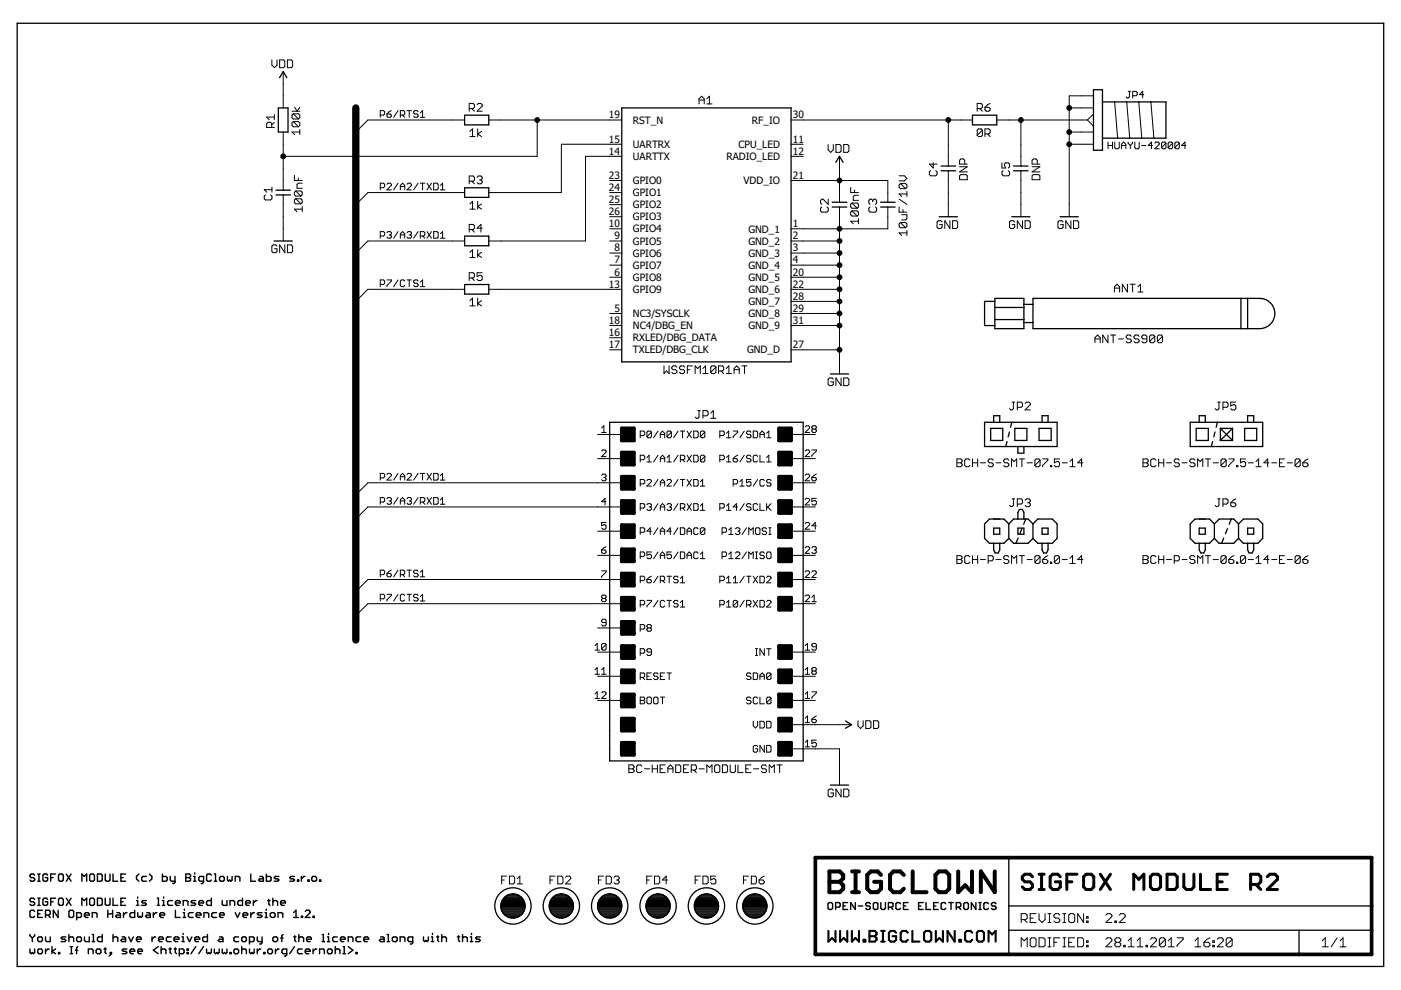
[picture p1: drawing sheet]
<svg xmlns="http://www.w3.org/2000/svg" width="297mm" height="210mm" viewBox="0 0 297 210" stroke-linecap="round" stroke-linejoin="round" font-family="sans-serif">
<defs><g id="words">
<g font-size="2.2">
<text x="129.1" y="25.1">19</text>
<text x="134.2" y="26.2">RST_N</text>
<text x="159.4" y="26.2">RF_IO</text>
<text x="168.1" y="25.1">30</text>
<text x="129.1" y="32.8">14</text>
<text x="129.1" y="30.2">15</text>
<text x="134.2" y="33.9">UARTTX</text>
<text x="134.2" y="31.3">UARTRX</text>
<text x="154" y="33.9">RADIO_LED</text>
<text x="156.5" y="31.4">CPU_LED</text>
<text x="168.1" y="30.2">11</text>
<text x="168.1" y="32.8">12</text>
<text x="129.1" y="40.5">24</text>
<text x="129.1" y="37.9">23</text>
<text x="134.2" y="41.6">GPIO1</text>
<text x="134.2" y="39">GPIO0</text>
<text x="157.6" y="39">VDD_IO</text>
<text x="168.1" y="37.9">21</text>
<text x="129.1" y="45.6">26</text>
<text x="129.1" y="43">25</text>
<text x="134.2" y="46.7">GPIO3</text>
<text x="134.2" y="44.2">GPIO2</text>
<text x="129.1" y="48.2">10</text>
<text x="130.3" y="53.3">8</text>
<text x="130.3" y="50.7">9</text>
<text x="134.2" y="51.9">GPIO5</text>
<text x="134.2" y="49.3">GPIO4</text>
<text x="158.7" y="49.3">GND_1</text>
<text x="158.7" y="51.9">GND_2</text>
<text x="168.1" y="48.2">1</text>
<text x="168.1" y="50.7">2</text>
<text x="168.1" y="53.3">3</text>
<text x="130.3" y="58.4">6</text>
<text x="130.3" y="55.9">7</text>
<text x="134.2" y="59.5">GPIO8</text>
<text x="134.2" y="57">GPIO7</text>
<text x="134.2" y="54.4">GPIO6</text>
<text x="158.7" y="54.4">GND_3</text>
<text x="158.7" y="57">GND_4</text>
<text x="158.7" y="59.6">GND_5</text>
<text x="168.1" y="55.9">4</text>
<text x="168.1" y="58.4">20</text>
<text x="129.1" y="61">13</text>
<text x="134.2" y="62.1">GPIO9</text>
<text x="158.7" y="64.7">GND_7</text>
<text x="158.7" y="62.1">GND_6</text>
<text x="168.1" y="63.5">28</text>
<text x="168.1" y="61">22</text>
<text x="129.1" y="71.2">16</text>
<text x="129.1" y="68.7">18</text>
<text x="130.3" y="66.1">5</text>
<text x="134.2" y="67.2">NC3/SYSCLK</text>
<text x="134.2" y="69.8">NC4/DBG_EN</text>
<text x="158.7" y="69.8">GND_9</text>
<text x="158.7" y="67.2">GND_8</text>
<text x="168.1" y="68.7">31</text>
<text x="168.1" y="66.1">29</text>
<text x="129.1" y="73.8">17</text>
<text x="134.2" y="72.4">RXLED/DBG_DATA</text>
<text x="134.2" y="74.9">TXLED/DBG_CLK</text>
<text x="158.4" y="74.9">GND_D</text>
<text x="168.1" y="73.8">27</text>
</g>
</g></defs>
<g fill="none" stroke="#000" stroke-width=".3">
<path d="M6.3 198.1v.3l.6 .5M6.9 198.9v.7M7.3 185.6l-.2-.3h-.5l-.3 .3v.2l.3 .3h.5l.2 .2v.3l-.2 .2h-.5l-.3-.2M7.3 190.7l-.2-.3h-.5l-.3 .3v.2l.3 .3h.5l.2 .3v.2l-.2 .3h-.5l-.3-.3M7.3 193.3l-.2-.3h-.5l-.3 .3v1l.3 .2h.5l.2-.2M7.3 198.1v.3l-.4 .5M8 185.3h.5M8 186.8h.5M8 190.4h.5M8 192h.5M8 198.9l.3-.3h.5l.2 .3v.5l-.2 .2h-.5l-.3-.2zM8 193.8h.5"/>
<path d="M8.3 185.3v1.5M8.3 190.4v1.6M9 193h-1v1.5h1M9.7 194h.7l.2-.2v-.5l-.2-.3h-.7v1.5M9.7 198.6v.8l.2 .2h.7v-1M10.1 185.6l-.2-.3h-.5l-.3 .3v1l.3 .2h.5l.2-.2v-.5h-.5M10.1 190.7l-.2-.3h-.5l-.3 .3v1l.3 .3h.5l.2-.3v-.5h-.5M10.2 194l.4 .5M10.8 186.1h.5M10.8 191.2h.5M11.8 185.3h-1v1.5M11.8 190.4h-1v1.6"/>
<path d="M12.3 193v1.5l-1-1.5v1.5M12.7 185.3h.5l.2 .3v1l-.2 .2h-.5l-.3-.2v-1zM12.7 190.4h.5l.2 .3v1l-.2 .3h-.5l-.3-.3v-1zM14 198.6h-.8l-.2 .3 .2 .2h.5l.3 .3-.3 .2h-.7M14.1 185.3l1 1.5M14.1 190.4l1 1.6M14.6 193.3l.3-.3h.5l.2 .3v1l-.2 .2h-.5l-.3-.2zM14.6 198.1v1.5M14.6 198.9l.3-.3h.5l.2 .3v.7M15.1 185.3l-1 1.5M15.1 190.4l-1 1.6M16.3 194.5h.7l.3-.2v-.5l-.3-.3h-.7v1.5"/>
<path d="M16.3 198.9l.2-.3h.5l.3 .3v.5l-.3 .2h-.5l-.2-.2zM17.4 186.8v-1.5l.5 .5 .5-.5v1.5M17.4 192v-1.6l.5 .5 .5-.5v1.6M17.9 194h1v-.2l-.2-.3h-.5l-.3 .3v.5l.3 .2h.5M17.9 198.6v.8l.3 .2h.7v-1M19.3 185.3h.5l.2 .3v1l-.2 .2h-.5l-.3-.2v-1zM19.3 190.4h.5l.2 .3v1l-.2 .3h-.5l-.3-.3v-1zM19.6 194.5v-1h.7l.3 .3v.7M19.6 199.6h.5M19.6 198.1h.2v1.5M20.7 185.3h.7l.3 .3v1l-.3 .2h-.7zM20.7 190.4h.7l.3 .3v1l-.3 .3h-.7z"/>
<path d="M21.7 198.1v1.5h-.8l-.2-.2v-.5l.2-.3h.8M22.3 185.3v1.3l.3 .2h.5l.2-.2v-1.3M22.3 190.4v1.3l.3 .3h.5l.2-.3v-1.3M22.9 193.8h1M22.9 193v1.5M23.9 193v1.5M24 185.3v1.5h1M24 190.4v1.6h1M24 198.1v1.5M24 198.9l.2-.3h.5l.3 .3v.7M24.8 193.5h.5l.2 .3v.7h-.7l-.3-.2 .3-.3h.7M25.6 186.1h.5"/>
<path d="M25.6 191.2h.5M25.9 198.6h.5l.2 .3v.7h-.7l-.3-.2 .3-.3h.7M26.2 193.5v1M26.6 185.3h-1v1.5h1M26.6 190.4h-1v1.6h1M26.9 193.5h-.2l-.5 .5M27.3 198.6l.5 1 .5-1M28.6 193v1.5h-.8l-.2-.2v-.5l.2-.3h.8M28.9 199.1h1v-.2l-.2-.3h-.5l-.3 .3v.5l.3 .2h.5M28.9 192h.5M28.9 190.9h.3v1.1M29.2 190.2v.2"/>
<path d="M29.2 193.5v.8l.3 .2 .2-.2 .3 .2 .2-.2v-.8M29.4 185.3l-.5 .5v.5l.5 .5M31 185.8h-.7l-.3 .3v.5l.3 .2h.7M31 190.9h-.7l-.3 .3 .3 .3h.5l.2 .2-.2 .3h-.8M31.1 193.5h.5l.3 .3v.7h-.8l-.2-.2 .2-.3h.8M31.7 185.3l.5 .5v.5l-.5 .5M32.2 198.6v1M32.5 193.5v1M33 198.6h-.3l-.5 .5M33.3 193.5h-.3l-.5 .5M33.3 190.4h.3v1.6M33.3 192h.5"/>
<path d="M33.6 199.1h1v-.2l-.2-.3h-.5l-.3 .3v.5l.3 .2h.5M33.9 194h1v-.2l-.3-.3h-.5l-.2 .3v.5l.2 .2h.5M34.4 185.3v1.5h.8l.3-.2v-.5l-.3-.3h-.8M34.4 192h.5M34.4 190.9h.3v1.1M34.7 190.2v.2M36.1 185.8v.8l.2 .2h.8M36.3 198.6h-.8l-.2 .3v.5l.2 .2h.8M36.6 190.9h-.8l-.3 .3v.5l.3 .3h.8M36.9 199.1h1v-.2l-.2-.3h-.5l-.3 .3v.5l.3 .2h.5M37.1 185.8v1.3l-.2 .2h-.3M37.2 191.5h1v-.3l-.2-.3h-.6l-.2 .3v.5l.2 .3h.6"/>
<path d="M37.2 193v1.5h1M38.6 199.6h.5M38.6 198.6h.2v1M38.8 197.9v.2M38.8 192v-1.1h.8l.3 .3v.8M38.8 194.5h.5M38.8 193.5h.3v1M39.1 192.8v.2M39.4 185.3h.8l.2 .3v.2l-.2 .3 .2 .2v.3l-.2 .2h-.8zM39.4 186.1h.8M39.7 198.6l.5 1 .5-1M41 193.5h-.8l-.3 .3v.5l.3 .2h.8"/>
<path d="M41 186.8h.6M41 185.8h.3v1M41.3 185.1v.2M41.3 199.1h1v-.2l-.2-.3h-.5l-.3 .3v.5l.3 .2h.5M41.5 190.9h-.8l-.2 .3 .2 .3h.6l.2 .2-.2 .3h-.8M41.6 194h1v-.2l-.2-.3h-.6l-.2 .3v.5l.2 .2h.6M42.1 191.5h1.1v-.3l-.3-.3h-.5l-.3 .3v.5l.3 .3h.5M43.2 186.8h-.8l-.3-.2v-.5l.3-.3h.8v1.3l-.3 .2h-.2M43.2 194.5v-1h.8l.3 .3v.7M44 198.1v1.5h-.8l-.2-.2v-.5l.2-.3h.8M44.8 185.6l-.2-.3h-.6l-.2 .3v1l.2 .2h.6l.2-.2M44.8 190.4v1.6h-.8l-.2-.3v-.5l.2-.3h.8"/>
<path d="M45.4 185.3h.3v1.5M45.4 186.8h.6M45.9 193.5h-.8l-.2 .3v.5l.2 .2h.8M46.5 198.6h.5l.3 .3v.7h-.8l-.2-.2 .2-.3h.8M46.5 186.1l.3-.3h.5l.3 .3v.5l-.3 .2h-.5l-.3-.2zM46.5 194h1.1v-.2l-.3-.3h-.5l-.3 .3v.5l.3 .2h.5M47.1 190.9v.8l.2 .3h.8v-1.1M48.2 185.8v.8l.3 .2 .2-.2 .3 .2 .2-.2v-.8M48.8 192v-1.1h.7l.3 .3v.8M49.9 186.8v-1h.7l.3 .3v.7M49.9 193.5l.5 1 .5-1M50.6 198.6h-.8l-.2 .3v.5l.2 .2h.8"/>
<path d="M51.2 198.9l.3-.3h.5l.2 .3v.5l-.2 .2h-.5l-.3-.2zM51.4 190.4v1.6h-.7l-.3-.3v-.5l.3-.3h.7M51.5 194h1v-.2l-.2-.3h-.5l-.3 .3v.5l.3 .2h.5M52.1 191.5h1l-.3-.6h-.5l-.2 .3v.5l.2 .3h.5M52.9 199.6h.8l.2-.2v-.5l-.2-.3h-.8v1.6M53.2 185.3v1.5h1M53.2 193.5v1M53.7 190.9v1.1M53.9 193.5h-.2l-.5 .5M54.5 190.9h-.3l-.5 .6M54.5 198.6v.8l.3 .2h.8M55.1 185.8h.5l.2 .3v.7h-.7l-.3-.2 .3-.3h.7"/>
<path d="M55.6 193.5h-.8l-.3 .3 .3 .2h.5l.3 .3-.3 .2h-.8M55.6 198.6v1.3l-.3 .3h-.2M56.2 193.5h.3v1M56.2 194.5h.5M56.5 192.8v.2M56.5 185.3v1.5h.7l.3-.2v-.5l-.3-.3h-.7M56.7 190.9h.6M57 190.7v1l.3 .3M57.3 193.8l.3-.3h.5l.2 .3v.5l-.2 .2h-.5l-.3-.2zM57.8 191.2l.3-.3h.5l.3 .3v.8M57.8 190.4v1.6M57.8 198.9l.3-.3h.5l.3 .3v.5l-.3 .2h-.5l-.3-.2z"/>
<path d="M58.9 194.5v-1h.8l.3 .3v.7M59.1 185.8h-.7l-.3 .3 .3 .2h.5l.2 .3-.2 .2h-.8M59.5 191.5h1v-.3l-.2-.3h-.5l-.3 .3v.5l.3 .3h.5M59.5 198.9h.5M60 198.1l-.2 .3v1.2M62.3 194.5h1M62.3 193.5l.5-.5v1.5M62.3 198.6h.5M62.4 185.8h-.7l-.3 .3 .3 .2h.5l.2 .3-.2 .2h-.8M62.5 198.4v1l.3 .2M63.1 186.6h.2v.2h-.2zM63.4 198.1v1.5"/>
<path d="M63.4 198.9l.2-.3h.5l.3 .3v.7M63.9 185.8v1M63.9 194.3h.3v.2h-.3zM64.7 185.8h-.3l-.5 .5M64.7 193.3l.3-.3h.5l.2 .3v.2l-1 1h1M65 199.1h1v-.2l-.2-.3h-.5l-.3 .3v.5l.3 .2h.5M65.3 186.6h.2v.2h-.2zM66.1 186.1l.3-.3h.5l.2 .3v.5l-.2 .2h-.5l-.3-.2zM66.4 194.3h.2v.2h-.2zM67.8 186.6h.2v.2h-.2zM68.3 199.6h.5M68.3 198.1h.3v1.5"/>
<path d="M69.4 199.6h.5M69.4 198.6h.3v1M69.7 197.9v.2M71.5 198.6h-.7l-.3 .3v.5l.3 .2h.7M72.2 199.1h1v-.2l-.3-.3h-.5l-.2 .3v.5l.2 .2h.5M73.8 199.6v-1h.8l.2 .3v.7M76.5 198.6h-.8l-.2 .3v.5l.2 .2h.8M77.1 199.1h1v-.2l-.2-.3h-.5l-.3 .3v.5l.3 .2h.5M80.7 198.6h.5l.2 .3v.7h-.7l-.3-.2 .3-.3h.7M82.1 199.6h.5M82.1 198.1h.2v1.5M83.2 198.9l.2-.3h.5l.3 .3v.5l-.3 .2h-.5l-.2-.2z"/>
<path d="M84.8 199.6v-1h.8l.3 .3v.7M87.5 199.6h-.8l-.2-.2v-.5l.2-.3h.8v1.3l-.3 .3h-.2M89.8 198.6v.8l.2 .2 .3-.2 .3 .2 .2-.2v-.8M91.5 199.6h.4M91.5 198.6h.2v1M91.7 197.9v.2M92.6 198.6h.4M92.8 198.4v1l.2 .2M93.7 198.9l.2-.3h.5l.3 .3v.7M93.7 198.1v1.5M97 198.6h.5M97.2 198.4v1l.3 .2"/>
<path d="M98.1 198.9l.2-.3h.5l.3 .3v.7M98.1 198.1v1.5M99.7 199.6h.5M99.7 198.6h.3v1M100 197.9v.2M101.8 198.6h-.7l-.3 .3 .3 .2h.5l.2 .3-.2 .2h-.8M175.8 191.4h.5l.2 .2v1l-.2 .2h-.5l-.2-.2v-1zM177.2 192.3h.7l.2-.2v-.5l-.2-.2h-.7v1.4M178.8 192.1h.4M179.7 191.4h-.9v1.4h.9M181.3 191.4v1.4l-.9-1.4v1.4M182 192.1h.9"/>
<path d="M184.5 191.6l-.2-.2h-.5l-.2 .2v.3l.2 .2h.5l.2 .2v.3l-.2 .2h-.5l-.2-.2M185.4 191.4h.5l.2 .2v1l-.2 .2h-.5l-.2-.2v-1zM186.8 191.4v1.2l.2 .2h.5l.2-.2v-1.2M188.4 192.3h.7l.2-.2v-.5l-.2-.2h-.7v1.4M188.8 192.3l.5 .5M190.9 191.6l-.2-.2h-.5l-.3 .2v1l.3 .2h.5l.2-.2M191.6 192.1h.4M192.5 191.4h-.9v1.4h.9M194.8 192.1h.4M195.7 191.4h-.9v1.4h.9M196.3 191.4v1.4h1M198 192.1h.4"/>
<path d="M198.9 191.4h-.9v1.4h.9M200.5 191.6l-.2-.2h-.5l-.3 .2v1l.3 .2h.5l.2-.2M201.1 191.4h1M201.6 191.4v1.4M202.8 192.3h.7l.2-.2v-.5l-.2-.2h-.7v1.4M203.2 192.3l.5 .5M204.6 191.4h.5l.2 .2v1l-.2 .2h-.5l-.3-.2v-1zM206.9 191.4v1.4l-.9-1.4v1.4M207.5 191.4h.5M207.5 192.8h.5M207.8 191.4v1.4M209.6 191.6l-.3-.2h-.4l-.3 .2v1l.3 .2h.4l.3-.2"/>
<path d="M211.2 191.6l-.3-.2h-.5l-.2 .5 .2 .2h.5l.3 .2v.3l-.3 .2h-.5l-.2-.2M6.3 201.2v.8l.3 .2 .3-.2 .2 .2 .2-.2v-.8M8.3 201.2h.5l.2 .3v.5l-.2 .2h-.5l-.3-.2v-.5zM9.7 201.2v1M10.4 201.2h-.2l-.5 .5M11 200.7v1.5M11.8 201.2l-.8 .5 .8 .5M12.4 202h.3v.2h-.3zM14.9 202.2h.5M14.9 200.7h.5M15.1 200.7v1.5M16 201.5h.5"/>
<path d="M16.5 200.7l-.3 .3v1.2M18.7 202.2v-1h.8l.2 .3v.7M20.4 201.5l.2-.3h.5l.3 .3v.5l-.3 .2h-.5l-.2-.2zM22 201.2h.5M22.3 201v1l.2 .2M23.4 202h.2v.2h-.2zM23.6 202.2l-.5 .5M26.9 201.2h-.8l-.2 .3 .2 .2h.5l.3 .3-.3 .2h-.7M27.6 201.7h1v-.2l-.3-.3h-.5l-.2 .3v.5l.2 .2h.5M29.2 201.7h1v-.2l-.2-.3h-.5l-.3 .3v.5l.3 .2h.5M33.5 200.7l-1 .8 1 .7M34.2 201.5l.2-.3h.5l.3 .3v.7"/>
<path d="M34.2 200.7v1.5M35.8 201.2h.5M36.1 201v1l.2 .2M36.9 201.2h.5M37.2 201v1l.2 .2M38 202.2h.8l.2-.2v-.5l-.2-.3h-.8v1.5M39.7 202h.2v.2h-.2zM39.7 201.2h.2v.3h-.2zM41.5 200.7l-1 1.5M43.2 200.7l-1.1 1.5M43.8 201.2v.8l.2 .2 .3-.2 .3 .2 .2-.2v-.8M45.4 201.2v.8l.3 .2 .3-.2 .2 .2 .3-.2v-.8"/>
<path d="M47.1 201.2v.8l.2 .2 .3-.2 .3 .2 .2-.2v-.8M48.8 202h.2v.2h-.2zM49.6 201.5l.2-.3h.5l.3 .3v.5l-.3 .2h-.5l-.2-.2zM51.2 201.5l.3-.3h.5l.2 .3v.7M51.2 200.7v1.5M52.9 201.2v.8l.2 .2 .3-.2 .3 .2 .2-.2v-.8M54.5 201.2v1M55.3 201.2h-.2l-.6 .5M55.9 202h.3v.2h-.3zM56.7 201.5l.3-.3h.5l.3 .3v.5l-.3 .2h-.5l-.3-.2zM58.4 201.2v1M59.2 201.2h-.3l-.5 .5"/>
<path d="M60.8 202.2h-.8l-.2-.2v-.5l.2-.3h.8v1.3l-.3 .2h-.2M62.4 200.7l-1 1.5M64.1 201.2h-.8l-.2 .3v.5l.2 .2h.8M64.7 201.7h1v-.2l-.2-.3h-.5l-.3 .3v.5l.3 .2h.5M66.4 201.2v1M67.1 201.2h-.2l-.5 .5M67.8 202.2v-1h.7l.3 .3v.7M69.7 201.2h.5l.2 .3v.5l-.2 .2h-.5l-.3-.2v-.5zM71.1 201.5l.2-.3h.5l.3 .3v.7M71.1 200.7v1.5M72.7 202.2h.5M72.7 200.7h.3v1.5"/>
<path d="M73.8 200.7l1 .8-1 .7M75.5 202h.2v.2h-.2z"/>
</g>
<g fill="none" stroke="#000" stroke-width=".21">
<path d="M57.6 12.7v1.1l.6 .6 .5-.6v-1.1M59.3 12.7h.8l.3 .3v1.1l-.3 .3h-.8zM60 15.2v7.7M60.9 12.7h.9l.2 .3v1.1l-.2 .3h-.9zM239.2 19.4h.5M239.5 19.4v1.1l-.3 .3-.5-.3M57.6 27v-.8l-.2-.3h-.6l-.3 .3v.8h1.7M57.7 39.7v1M58.2 25.9l-.6 .6M58.2 24.8h-1.7l.6 .6M58.2 24.3v1.1M60 28v12.3"/>
<path d="M61.9 23.6h1.7M62.2 24.1h1.1l.3 .3v.6l-.3 .2M62.2 25.8h1.1l.3 .3v.5l-.3 .3M62.2 25.8l-.3 .3v.5l.3 .3h1.1M62.2 24.1l-.3 .3v.6l.3 .2h1.1M62.2 25.8l1.1 1.1M62.2 24.1l1.1 1.1M62.4 37.2v1.1h1.7M62.5 22.8l.5 .8 .6-.8M63.2 37.7v.6M63.6 28h-1.7l.6 .5M63.6 27.5v1"/>
<path d="M64.1 38.8h-.9l-.2 .3v.8h1.1M80.6 39.8h.7l.3-.3v-.4l-.3-.3h-.7v1.5M80.6 24.4h.7l.3-.2v-.5l-.3-.2h-.7v1.4M82 39.1l.3-.3h.4l.3 .3v.2l-1 1h1M82 24.2h.7l.3 .4-.3 .3h-.4l-.3-.3zM83 23.5l-1 .7M84.4 23.5l-.9 1.4M84.4 38.8l-.9 1.5M84.9 24.4h.7l.2-.2v-.5l-.2-.2h-.7v1.4M84.9 39.5h.9M85.3 24.4l.5 .5M86.3 39.1l.2-.3h.5l.2 .3v.2l-.9 1h.9"/>
<path d="M86.3 23.5h.9M86.8 23.5v1.4M88.6 23.7l-.2-.2h-.5l-.2 .2v.2l.2 .3h.5l.2 .2-.2 .5h-.5l-.2-.3M88.6 38.8l-.9 1.5M89.1 38.8h1M89.1 23.9l.5-.4v1.4M89.1 24.9h1M89.6 38.8v1.5M90.5 38.8l1 1.5M91.5 38.8l-1 1.5M91.9 38.8h.8l.2 .3v.9l-.2 .3h-.8zM93.4 39.3l.4-.5v1.5"/>
<path d="M98.5 25.4h-20.5l-2.6 2.6M99.5 23h.8l.3-.2v-.6l-.3-.3h-.8v1.7M99.5 38.4h.8l.3-.3v-.5l-.3-.3h-.8v1.7M99.6 29h1.1M99.6 27.9l.6-.6v1.7M100 38.4l.6 .6M100 23l.6 .6M101.2 22.2l.2-.3h.6l.2 .3v.3l-1 1.1h1M101.2 37.6l.2-.3h.6l.2 .3v.3l-.2 .2M101.3 27.3v1.7M101.7 38.1h.3M102 38.1l.2 .3v.3l-.2 .3h-.6l-.2-.3"/>
<path d="M102.1 27.9l-.8 .5 .8 .6M103.6 25.4h28.2M113.9 25.4v7.7h-53.9M129.3 38.3h2.5M131.8 30.6h-12.8v10.2h-15.4M131.8 33.1h-7.7v18h-20.5M148.2 22v-1.1l.6-.5 .5 .5v1.1M148.2 21.2h1.1M149.9 20.9l.5-.5v1.6M149.9 22h1.1M167.7 38.3h20.5v4.6M167.7 30.6h2.6"/>
<path d="M167.7 25.4h38.5M167.7 33.1h2.6M175.6 30.6v1.1l.5 .6 .6-.6v-1.1M177.2 30.6h.9l.2 .3v1.1l-.2 .3h-.9zM178 33.1v9.8M178.9 30.6h.8l.3 .3v1.1l-.3 .3h-.8zM180.4 39.8v1h1.6M190.6 37.3h1.1l.6 .5-.6 .6h-1.1M190.9 38.9l-.3 .3v.5l.3 .3h1.1M190.9 38.9h1.1l.3 .3v.5l-.3 .3M190.9 38.9l1.1 1.1M197.3 36.2l-.3 .2v.6l.3 .3h1.1l.3-.3v-.6l-.3-.2"/>
<path d="M197.9 34.5v1.1l-.9-.8h1.7M201.1 25.4v9.8M201.1 36.2v9.8M203.5 37.3l.2-.3h1.1l.3 .3v.8h-1.6zM203.5 35.3h1.6l-1.6 1.1h1.6M204.5 34.8v-.8l-.2-.3h-.6l-.2 .3v.8h1.6M207.2 23h.8l.3-.2v-.6l-.3-.3h-.8v1.7M207.7 23l.6 .6M208.3 27.6l-.3-.3h-.5l-.3 .3v1.1M208.3 27.6v1.1l-.3 .3h-.5l-.3-.3M208.3 27.6l-1.1 1.1M208.8 28.4h.9l.2-.3v-.5l-.2-.3h-.9v1.7"/>
<path d="M208.8 22.8h.9l.2 .2v.3l-.2 .3h-.6l-.3-.3zM209.4 28.4l.5 .6M209.9 21.9l-.5 .3-.6 .6M211.3 25.4h19.2M212.4 34.5v1.1h.8l-.2-.5v-.3l.2-.3h.6l.3 .3v.5l-.3 .3M212.7 36.2l-.3 .2v.6l.3 .3h1.1l.3-.3v-.6l-.3-.2M216.5 25.4v9.8M216.5 36.2v9.8M218.8 37.3l.3-.3h1.1l.3 .3v.8h-1.7zM218.8 35.3h1.7l-1.7 1.1h1.7M219.9 34.8v-.8l-.3-.3h-.5l-.3 .3v.8h1.7M226.7 28h5.1"/>
<path d="M226.7 22.9h5.1M226.7 30.6h5.1M230.5 25.4l1.3 1.3M231.8 20.3h-5.1v25.7M231.8 24.2l-1.3 1.2M234.9 30.1v1.4M234.9 30.8h1M235.9 30.1v1.4M236.3 21.6l.7 7.7M236.3 30.1v1.2l.3 .2h.4l.3-.2v-1.2M237.8 30.8h.9M237.8 31.5v-.9l.4-.5 .5 .5v.9"/>
<path d="M238.9 21.6l.6 7.7M239.2 30.1v.3l.4 .4M239.6 30.8v.7M240.1 30.1v.3l-.5 .4M240.2 20.3h.7l.2-.2v-.5l-.2-.2h-.7v1.4M240.6 30.1v1.2l.2 .2h.5l.2-.2v-1.2M241.4 21.6l.7 7.7M242 30.8h1M242.5 20.1h-.9l.7-.7v1.4M244 21.6l.6 7.7M244.4 30.8h-1l.7-.7v1.4M244.9 30.4l.2-.3h.5l.2 .3v.2l-.9 .9h.9"/>
<path d="M247.2 30.4v.9l-.2 .2h-.5l-.2-.2M247.2 30.4l-.2-.3h-.5l-.2 .3v.9M247.2 30.4l-.9 .9M248.6 30.4v.9l-.2 .2h-.5l-.2-.2M248.6 30.4l-.2-.3h-.5l-.2 .3v.9M248.6 30.4l-.9 .9M250 30.4v.9l-.2 .2h-.5l-.2-.2M250 30.4l-.2-.3h-.5l-.2 .3v.9M250 30.4l-.9 .9M251.5 30.8h-1l.7-.7v1.4M56.3 41.3l-.3 .3v.5l.3 .3h1.1l.3-.3v-.5l-.3-.3M57.7 40.2h-1.7l.6 .5"/>
<path d="M58.7 52.2l-.2-.3h-.6l-.3 .3v1.1l.3 .3h.6l.2-.3v-.6h-.5M60 41.3v9.8M60.4 51.9v1.7l-1.1-1.7v1.7M60.9 51.9h.9l.2 .3v1.1l-.2 .3h-.9zM62.7 40.5h1.1l.3 .3v.5l-.3 .3M62.7 42.1h1.1l.3 .3v.6l-.3 .2M62.7 42.1l-.3 .3v.6l.3 .2h1.1M62.7 40.5l-.3 .3v.5l.3 .3h1.1M62.7 42.1l1.1 1.1M62.7 40.5l1.1 1.1M64.1 44.3h-1.7l.6 .6M64.1 43.8v1.1"/>
<path d="M80.6 50h.7l.3-.2v-.5l-.3-.2h-.7v1.4M82 49.3l.3-.2h.4l.3 .2-.3 .5M82 59.4h1v.2l-1 .9v.3M82.5 49.8h.2M82.7 49.8l.3 .2-.3 .5h-.4l-.3-.2M84.4 49.1l-.9 1.4M84.4 59.4l-.9 1.4M84.9 40.3v-1l.4-.5 .5 .5v1M84.9 50.5v-.9l.4-.5 .5 .5v.9M84.9 49.8h.9M85.8 59.6l-.2-.2h-.5l-.2 .2v.9l.2 .3h.5l.2-.3M86.3 49.3l.2-.2h.5l.2 .2-.2 .5"/>
<path d="M86.3 59.4h.9M86.8 49.8h.2M86.8 59.4v1.4M87 49.8l.2 .2-.2 .5h-.5l-.2-.2M88.6 59.6l-.2-.2h-.5l-.2 .2v.2l.2 .2h.5l.2 .3-.2 .5h-.5l-.2-.3M88.6 49.1l-.9 1.4M89.1 50h.7l.3-.2v-.5l-.3-.2h-.7v1.4M89.1 59.8l.5-.4v1.4M89.6 50l.5 .5M90.5 49.1l1 1.4M91.5 49.1l-1 1.4M91.9 49.1h.8l.2 .2v1l-.2 .2h-.8z"/>
<path d="M93.4 49.6l.4-.5v1.4M93.4 50.5h.9M93.4 40.3h.9M98.5 40.8h-20.5l-2.6 2.6M98.5 51.1h-20.5l-2.6 2.6M99.5 48.7h.8l.3-.3v-.6l-.3-.2h-.8v1.6M99.5 58.9h.8l.3-.2v-.6l-.3-.3h-.8v1.7M99.6 43.2l.6-.5v1.6M99.6 53.5l.6-.5v1.6M99.6 44.3h1.1M99.6 54.6h1.1M100 48.7l.6 .5"/>
<path d="M100 58.9l.6 .6M101.3 42.7v1.6M101.3 53v1.6M102.1 43.2l-.8 .6 .8 .5M102.1 53.5l-.8 .6 .8 .5M102.2 57.8h-1v.9l.5-.3h.3l.2 .3v.5l-.2 .3h-.6l-.2-.3M102.2 48.4h-1l.8-.8v1.6M129.3 40.8h2.5M129.3 51.1h2.5M129.3 48.5h2.5M129.3 53.7h2.5M129.3 56.2h2.5"/>
<path d="M129.3 58.8h2.5M129.3 46h2.5M129.3 43.4h2.5M167.7 51.1h10.3M167.7 53.7h10.3M167.7 56.2h10.3M167.7 58.8h10.3M174.2 43.9l-.2 .3v.5l.2 .3h1.1l.3-.3v-.5l-.3-.3M175.6 42.2v1.1l-1.1-1.1h-.3l-.2 .3v.6l.2 .2M178 43.9v35.4M180.6 44.7l1.1 1.1M180.6 43.1h1.1l.3 .2v.6l-.3 .3"/>
<path d="M180.6 44.7h1.1l.3 .3v.5l-.3 .3M180.6 44.7l-.2 .3v.5l.2 .3h1.1M180.6 43.1l-.2 .2v.6l.2 .3h1.1M180.6 43.1l1.1 1.1M181.2 40.3v.5M182 46.9h-1.6l.5 .6M182 46.4v1.1M182 41.4h-.8l-.3 .3v.8h1.1M184.5 43.9l-.3 .3v.5l.3 .3h1.1l.3-.3v-.5l-.3-.3M185 42.5l-.2-.3h-.3l-.3 .3v.6l.3 .2M185 42.5l.3-.3h.3l.3 .3v.6l-.3 .2M185 42.5v.3"/>
<path d="M188.2 43.9v4.6h-20.5M190.6 43.9v1.1h1.7M190.6 42.2l1.7 1.1M190.9 47.2h1.1l.3 .3v.5l-.3 .3M190.9 47.2l-.3 .3v.5l.3 .3h1.1M190.9 47.2l1.1 1.1M191.2 45.5h1.1v.9l-.3 .2h-.8M191.5 44.4v.6M192.3 49.4h-1.7l.6 .5M192.3 40.6v1.1M192.3 48.8v1.1M192.3 41.1h-1.7l.6 .6"/>
<path d="M199.7 47.1l-.2-.3h-.6l-.2 .3v1.1l.2 .3h.6l.2-.3v-.6h-.5M201.4 46.8v1.7l-1.1-1.7v1.7M202 46.8h.8l.3 .3v1.1l-.3 .3h-.8zM215.1 47.1l-.2-.3h-.6l-.3 .3v1.1l.3 .3h.6l.2-.3v-.6h-.5M216.8 46.8v1.7l-1.1-1.7v1.7M217.3 46.8h.9l.2 .3v1.1l-.2 .3h-.9zM225.4 47.1l-.3-.3h-.5l-.3 .3v1.1l.3 .3h.5l.3-.3v-.6h-.5M227.1 46.8v1.7l-1.1-1.7v1.7M227.6 46.8h.8l.3 .3v1.1l-.3 .3h-.8zM80.6 60.3h.7l.3-.3v-.4l-.3-.2h-.7v1.4M89.1 60.8h1M98.5 61.3h-20.5l-2.6 2.6"/>
<path d="M99.6 63.8l.6-.6v1.7M99.6 64.9h1.1M101.3 63.2v1.7M102.1 63.8l-.8 .5 .8 .6M103.6 61.3h28.2M129.3 66.5h2.5M129.3 71.6h2.5M129.3 69h2.5M129.3 74.2h2.5M140.8 77.6v1.6l.5-.5 .6 .5v-1.6M143.5 77.9l-.3-.3h-.5l-.3 .3v.2l.3 .3h.5l.3 .3v.2l-.3 .3h-.5l-.3-.3M145.2 77.9l-.3-.3h-.5l-.3 .3v.2l.3 .3h.5l.3 .3v.2l-.3 .3h-.5l-.3-.3"/>
<path d="M145.7 78.4h.6M146.8 77.6h-1.1v1.6M147.4 79.2v-1.6l.5 .5 .6-.5v1.6M149 79.2h1.1M149 78.1l.6-.5v1.6M151.8 77.9l-.3-.3h-.5l-.3 .3v1M151.8 77.9v1l-.3 .3h-.5l-.3-.3M151.8 77.9l-1.1 1M152.3 78.7h.9l.2-.3v-.5l-.2-.3h-.9v1.6M152.9 78.7l.5 .5M154 79.2h1.1M154 78.1l.5-.5v1.6"/>
<path d="M155.6 78.4h1.1M155.6 79.2v-1.1l.6-.5 .5 .5v1.1M157.3 77.6h1.1M157.8 77.6v1.6M167.7 66.5h10.3M167.7 61.3h10.3M167.7 69h10.3M167.7 63.9h10.3M167.7 74.2h10.3M232.2 72.7v-1.1l.5-.6 .6 .6v1.1M232.2 71.9h1.1M234.9 71v1.7l-1.1-1.7v1.7"/>
<path d="M235.5 71h1.1M236 71v1.7M236.3 61.9v-1.1l.5-.5 .6 .5v1.1M236.3 61.1h1.1M237.1 71.9h1.1M239 60.3v1.6l-1-1.6v1.6M239.6 60.3h1.1M239.9 71.3l-.3-.3h-.5l-.3 .3v.3l.3 .3h.5l.3 .2v.3l-.3 .3h-.5l-.3-.3M240.1 60.3v1.6M241.3 60.8l.5-.5v1.6M241.3 61.9h1M241.5 71.3l-.3-.3h-.5l-.3 .3v.3l.3 .3h.5l.3 .2v.3l-.3 .3h-.5l-.3-.3"/>
<path d="M243.2 71.9h-.8l-.3-.3v-.3l.3-.3h.5l.3 .3v1.1l-.3 .3h-.5l-.3-.3M244.8 71.3l-.2-.3h-.6l-.3 .3v1.1M244.8 71.3v1.1l-.2 .3h-.6l-.3-.3M244.8 71.3l-1.1 1.1M246.5 71.3l-.3-.3h-.5l-.3 .3v1.1M246.5 71.3v1.1l-.3 .3h-.5l-.3-.3M246.5 71.3l-1.1 1.1M126.7 92.1h5.1M126.7 97.2h5.1M127.6 90.7l.4-.4v1.4M127.6 91.7h.9M127.6 95.6l.2-.2h.5l.2 .2v.3l-.9 .9h.9"/>
<path d="M135.7 92.4h.8l.2-.3v-.5l-.2-.2h-.8v1.4M135.7 97.5h.8l.2-.3v-.4l-.2-.3h-.8v1.4M137.2 97l.4-.5v1.4M137.2 97.9h.9M138.1 91.6l-.2-.2h-.5l-.2 .2v1M138.1 91.6v1l-.2 .2h-.5l-.2-.2M138.1 91.6l-.9 1M139.5 91.4l-.9 1.4M139.5 96.5l-.9 1.4M140 92.8v-.9l.5-.5 .4 .5v.9M140 97.9v-.9l.5-.5 .4 .5v.9M140 92.1h.9"/>
<path d="M140 97.2h.9M141.4 97.9h.9M141.4 97l.5-.5v1.4M142.3 91.6l-.2-.2h-.5l-.2 .2v1M142.3 91.6v1l-.2 .2h-.5l-.2-.2M142.3 91.6l-.9 1M143.8 91.4l-1 1.4M143.8 96.5l-1 1.4M144.3 97.5h.6l.3-.3v-.4l-.3-.3h-.6v1.4M144.3 91.4h.9M144.7 91.4v1.4M144.7 97.5l.5 .4"/>
<path d="M145.7 91.4l.9 1.4M145.7 96.5l.9 1.4M146.6 91.4l-.9 1.4M146.6 96.5l-.9 1.4M147.1 91.4h.7l.2 .2v1l-.2 .2h-.7zM147.1 96.5h.7l.2 .3v.9l-.2 .2h-.7zM147.9 87.1h.6M148.2 87.1v1.3l-.3 .3h-.2l-.3-.3M149 88.2h.9l.2-.3v-.6l-.2-.2h-.9v1.6M149.4 91.6l-.2-.2h-.5l-.2 .2v1M149.4 96.8l-.2-.3h-.5l-.2 .3v.9M149.4 91.6v1l-.2 .2h-.5l-.2-.2"/>
<path d="M149.4 96.8v.9l-.2 .2h-.5l-.2-.2M149.4 91.6l-.9 1M149.4 96.8l-.9 .9M150.7 88.7h1.1M150.7 87.6l.5-.5v1.6M152.6 92.4h.7l.3-.3v-.5l-.3-.2h-.7v1.4M152.6 97.5h.7l.3-.3v-.4l-.3-.3h-.7v1.4M154 92.8h1M154 97.9h1M154 91.9l.5-.5v1.4M154 97l.5-.5v1.4M155.4 91.4h1v.2l-1 1v.2"/>
<path d="M155.4 97.2h.7l.3 .3v.2l-.3 .2h-.4l-.3-.2zM156.4 96.5l-1 .7M157.8 91.4l-.9 1.4M157.8 96.5l-.9 1.4M159.2 91.6l-.2-.2h-.5l-.2 .2 .2 .5h.5l.2 .3-.2 .4h-.5l-.2-.2M159.2 96.8l-.2-.3h-.5l-.2 .5 .2 .2h.5l.2 .5-.2 .2h-.5l-.2-.2M159.7 91.4h.7l.2 .2v1l-.2 .2h-.7zM160.6 96.8l-.2-.3h-.5l-.2 .3v.9l.2 .2h.5l.2-.2M161.1 92.1h1M161.1 96.5v1.4h1M161.1 92.8v-.9l.5-.5 .5 .5v.9M162.5 92.8h1"/>
<path d="M162.5 97.9h1M162.5 91.9l.5-.5v1.4M162.5 97l.5-.5v1.4M167.7 92.1h5.2M167.7 97.2h5.2M170.7 95.6l.3-.2h.4l.3 .2v.3l-1 .9h1M170.7 90.5l.3-.2h.4l.3 .2v.2l-1 1h1M172.1 95.4h1v.2l-1 1v.2M172.4 91l-.3 .2 .3 .5h.4l.3-.3-.3-.4M172.4 91l-.3-.3 .3-.4h.4l.3 .2-.3 .5M172.4 91h.4M176.7 80.4l-.3-.3h-.5l-.3 .3v1.1l.3 .3h.5l.3-.3v-.5h-.6"/>
<path d="M178.3 80.1v1.7l-1.1-1.7v1.7M178.9 80.1h.8l.3 .3v1.1l-.3 .3h-.8zM202.9 97.3h.8l.3 .3v.3l-.3 .2 .3 .3v.3l-.3 .3h-.8zM202.9 98.1h.8M205.6 97.6l-.2-.3h-.6l-.3 .3v1.1l.3 .3h.6l.2-.3M206.2 97.3v1.7M206.2 98.1h1.1M207.3 97.3v1.7M207.9 98.1h1M210.6 97.6l-.3-.3h-.5l-.3 .3v.3l.3 .2h.5l.3 .3v.3l-.3 .3h-.5l-.3-.3M211.2 98.1h1M213.9 97.6l-.3-.3h-.5l-.3 .3v.3l.3 .2h.5l.3 .3v.3l-.3 .3h-.5l-.3-.3"/>
<path d="M214.5 99v-1.7l.5 .6 .6-.6v1.7M214.6 85.3h.5M214.9 85.3v1.3l-.3 .3h-.3l-.3-.3M215.7 86.4h.8l.3-.3v-.6l-.3-.2h-.8v1.6M216.1 97.3h1.1M216.7 97.3v1.7M217.3 85.5l.3-.2h.6l.2 .2v.3l-1.1 1.1h1.1M217.8 98.1h1.1M220.5 97.6l-.3-.3h-.5l-.3 .3v1.1M220.5 97.6v1.1l-.3 .3h-.5l-.3-.3M220.5 97.6l-1.1 1.1M221.1 97.3h1.1v.3l-1.1 1.1v.3"/>
<path d="M222.7 98.7h.3v.3h-.3zM224.6 97.3h-1.1v.8l.6-.2h.3l.2 .2v.6l-.2 .3h-.6l-.3-.3M225.2 98.1h1.1M226.8 97.9l.6-.6v1.7M226.8 99h1.1M229.6 98.1h-1.1l.8-.8v1.7M242.3 97.3h.9l.2 .3v.3l-.2 .2 .2 .3v.3l-.2 .3h-.9zM242.3 98.1h.9M245.1 97.6l-.3-.3h-.5l-.3 .3v1.1l.3 .3h.5l.3-.3M245.7 97.3v1.7M245.7 98.1h1M246.7 97.3v1.7"/>
<path d="M247.3 98.1h1.1M250 97.6l-.2-.3h-.6l-.2 .3v.3l.2 .2h.6l.2 .3v.3l-.2 .3h-.6l-.2-.3M250.6 98.1h1.1M253.4 97.6l-.3-.3h-.6l-.2 .3v.3l.2 .2h.6l.3 .3v.3l-.3 .3h-.6l-.2-.3M253.9 99v-1.7l.6 .6 .5-.6v1.7M255.6 97.3h1.1M256.1 97.3v1.7M257.2 98.1h1.1M258.2 85.3h.5M258.4 85.3v1.3l-.2 .3h-.3l-.3-.3M259.3 86.4h.8l.3-.3v-.6l-.3-.2h-.8v1.6M260 97.6l-.3-.3h-.6l-.2 .3v1.1"/>
<path d="M260 97.6v1.1l-.3 .3h-.6l-.2-.3M260 97.6l-1.1 1.1M260.5 97.3h1.1v.3l-1.1 1.1v.3M262 85.3h-1.1v.8l.6-.3h.3l.2 .3v.5l-.2 .3h-.6l-.3-.3M262.2 98.7h.2v.3h-.2zM264.1 97.3h-1.1v.8l.8-.2 .3 .2v.6l-.3 .3h-.5l-.3-.3M264.6 98.1h1.1M266.3 97.9l.5-.6v1.7M266.3 99h1.1M269 98.1h-1l.8-.8v1.7M269.6 98.1h1.1M271.3 98.1h.5"/>
<path d="M272.4 97.3h-1.1v1.7h1.1M272.9 98.1h1.1M275.7 97.6l-.3-.3h-.6l-.2 .3v1.1M275.7 97.6v1.1l-.3 .3h-.6l-.2-.3M275.7 97.6l-1.1 1.1M276.2 98.1h.9l.2 .3v.3l-.2 .3h-.6l-.3-.3zM277.3 97.3l-.5 .3-.6 .5M80.6 101.3h.7l.3-.2v-.5l-.3-.2h-.7v1.4M80.6 106.4h.7l.3-.2v-.5l-.3-.2h-.7v1.4M82 105.7l.3-.2h.4l.3 .2v.3l-.3 .2M82 100.6l.3-.2h.4l.3 .2v.2l-1 1h1M82.5 106.2h.2"/>
<path d="M82.7 106.2l.3 .2-.3 .5h-.4l-.3-.2M84.4 105.5l-.9 1.4M84.4 100.4l-.9 1.4M84.9 106.2h.9M84.9 101.8v-1l.4-.4 .5 .4v1M84.9 106.9v-.9l.4-.5 .5 .5v.9M84.9 101.1h.9M86.3 105.7l.2-.2h.5l.2 .2v.3l-.2 .2M86.3 100.6l.2-.2h.5l.2 .2v.2l-.9 1h.9M86.8 106.2h.2M87 106.2l.2 .2-.2 .5h-.5l-.2-.2M88.6 105.5l-.9 1.4"/>
<path d="M88.6 100.4l-.9 1.4M89.1 106.4h.7l.3-.2v-.5l-.3-.2h-.7v1.4M89.1 100.4h1M89.6 106.4l.5 .5M89.6 100.4v1.4M90.5 105.5l1 1.4M90.5 100.4l1 1.4M91.5 105.5l-1 1.4M91.5 100.4l-1 1.4M91.9 105.5h.8l.2 .2v1l-.2 .2h-.8zM91.9 100.4h.8l.2 .2v1l-.2 .2h-.8zM93.4 106.9h.9"/>
<path d="M93.4 106l.4-.5v1.4M93.4 100.8l.4-.4v1.4M93.4 101.8h.9M126.7 112.6h5.1M126.7 117.8h5.1M127.6 100.8l.2-.3h.5l.2 .3-.2 .4M127.6 116.6h.7l.2 .5-.2 .2h-.5l-.2-.2zM128 101.2h.3M128.3 101.2l.2 .3-.2 .4h-.5l-.2-.2M128.5 110.8h-.9v.7l.4-.2 .5 .2v.5l-.2 .2h-.5l-.2-.2M128.5 106.4h-.9l.7-.7v1.4M128.5 115.9l-.9 .7"/>
<path d="M131.8 102.4h-53.8l-2.6 2.5M131.8 107.5h-53.8l-2.6 2.5M135.7 102.6h.8l.2-.2v-.5l-.2-.2h-.8v1.4M135.7 107.7h.8l.2-.2v-.5l-.2-.2h-.8v1.4M135.7 112.9h.8l.2-.3v-.5l-.2-.2h-.8v1.4M135.7 118h.8l.2-.2v-.5l-.2-.3h-.8v1.4M137.2 101.9l.2-.2h.5l.2 .2v.2l-.9 1h.9M137.2 107l.2-.2h.5l.2 .2v.3l-.2 .2M137.6 107.5h.3M137.9 107.5l.2 .2v.3l-.2 .2h-.5l-.2-.2M138.1 117h-.9v.8l.4-.3 .5 .3v.4l-.2 .2h-.5l-.2-.2M138.1 112.6h-.9l.7-.7v1.4"/>
<path d="M139.5 101.7l-.9 1.4M139.5 106.8l-.9 1.4M139.5 111.9l-.9 1.4M139.5 117l-.9 1.4M140 103.1v-1l.5-.4 .4 .4v1M140 108.2v-.9l.5-.5 .4 .5v.9M140 113.3v-.9l.5-.5 .4 .5v.9M140 118.4v-.9l.5-.5 .4 .5v.9M140 102.4h.9M140 107.5h.9M140 112.6h.9M140 117.8h.9"/>
<path d="M141.4 101.9l.2-.2h.5l.2 .2v.2l-.9 1h.9M141.4 107l.2-.2h.5l.2 .2-.2 .5M141.9 107.5h.2M142.1 107.5l.2 .2v.3l-.2 .2h-.5l-.2-.2M142.3 117h-.9v.8l.7-.3 .2 .3v.4l-.2 .2h-.5l-.2-.2M142.3 112.6h-.9l.7-.7v1.4M143.8 101.7l-1 1.4M143.8 106.8l-1 1.4M143.8 111.9l-1 1.4M143.8 117l-1 1.4M144.3 107.7h.6l.3-.2v-.5l-.3-.2h-.6v1.4M144.3 111.9h.6l.3 .2v1l-.3 .2h-.6z"/>
<path d="M144.3 117h.6l.3 .3v.9l-.3 .2h-.6zM144.3 101.7h.9M144.7 101.7v1.4M144.7 107.7l.5 .5M145.7 101.7l.9 1.4M145.7 106.8l.9 1.4M145.7 112.6h.9M145.7 113.3v-.9l.4-.5 .5 .5v.9M145.7 118.4v-.9l.4-.5 .5 .5v.9M145.7 117.8h.9M146.6 101.7l-.9 1.4M146.6 106.8l-.9 1.4"/>
<path d="M147.1 106.8h.7l.2 .2v1l-.2 .2h-.7zM147.1 101.7h.7l.2 .2v.9l-.2 .3h-.7zM148 112.1l-.2-.2h-.5l-.2 .2v1l.2 .2h.5l.2-.2M148 117.3l-.2-.3h-.5l-.2 .3v.9l.2 .2h.5l.2-.2M148.5 103.1h.9M148.5 102.1l.5-.4v1.4M148.5 107.3l.5-.5v1.4M148.5 117.5l.5-.5v1.4M148.5 108.2h.9M148.5 118.4h.9M149.4 112.1l-.2-.2h-.5l-.2 .2v1M149.4 112.1v1l-.2 .2h-.5l-.2-.2"/>
<path d="M149.4 112.1l-.9 1M152.6 107.7h.7l.3-.2v-.5l-.3-.2h-.7v1.4M153.1 112.9h.7l.2-.3v-.5l-.2-.2h-.7v1.4M153.1 118h.7l.2-.2v-.5l-.2-.3h-.7v1.4M154 108.2h1M154 107.3l.5-.5v1.4M154.5 113.3h.9M154.5 118.4h.9M154.5 117.5l.5-.5v1.4M154.5 112.4l.5-.5v1.4M155.4 102.6h.7l.3-.2v-.5l-.3-.2h-.7v1.4M155.9 112.1l.3-.2h.4l.3 .2-.3 .5"/>
<path d="M155.9 117.3l.3-.3h.4l.3 .3v.2l-1 .9h1M156.4 107.5h-1l.7-.7v1.4M156.4 112.6h.2M156.6 112.6l.3 .3-.3 .4h-.4l-.3-.2M156.9 103.1h.9M156.9 102.1l.4-.4v1.4M157.8 106.8l-.9 1.4M158.3 111.9l-1 1.4M158.3 117l-1 1.4M158.7 113.3v-1.4l.5 .5 .5-.5v1.4M158.7 118.4v-1.4l.5 .5 .5-.5v1.4M159.2 101.7h-.9v.7l.7-.3 .2 .3v.4l-.2 .3h-.5l-.2-.3"/>
<path d="M159.2 107l-.2-.2h-.5l-.2 .2 .2 .5h.5l.2 .2v.3l-.2 .2h-.5l-.2-.2M160.2 117h.4M160.2 118.4h.4M160.4 111.9h.5l.2 .2v1l-.2 .2h-.5l-.2-.2v-1zM160.4 117v1.4M160.6 107l-.2-.2h-.5l-.2 .2v1l.2 .2h.5l.2-.2M160.6 101.7l-.9 1.4M161.1 106.8v1.4h1M162.1 117.3l-.3-.3h-.4l-.3 .5 .3 .3h.4l.3 .4-.3 .2h-.4l-.3-.2M162.1 101.9l-.3-.2h-.4l-.3 .2v.9l.3 .3h.4l.3-.3M162.5 106.8v1.4M162.5 112.1l-.2-.2h-.5l-.2 .5 .2 .2h.5l.2 .3v.2l-.2 .2h-.5l-.2-.2"/>
<path d="M162.8 117h.4l.3 .3v.9l-.3 .2h-.4l-.3-.2v-.9zM162.8 107.5l.7 .7M163 111.9h.5M163 113.3h.5M163.2 111.9v1.4M163.5 101.9l-.3-.2h-.4l-.3 .4 .3 .3h.4l.3 .4-.3 .3h-.4l-.3-.3M163.5 106.8l-1 .9M167.7 102.4h5.2M167.7 107.5h5.2M167.7 112.6h5.2M167.7 117.8h5.2M170.7 105.9l.3-.2h.4l.3 .2v.2l-1 1h1"/>
<path d="M170.7 116.1l.3-.2h.4l.3 .2v.3l-1 .9h1M170.7 100.8l.3-.3h.4l.3 .3v.2l-1 .9h1M170.7 111l.3-.2h.4l.3 .2v.3l-1 .9h1M172.1 116.1l.3-.2h.4l.3 .2-.3 .5M172.1 101.2h.7l.3 .5-.3 .2h-.4l-.3-.2zM172.6 116.6h.2M172.8 116.6l.3 .3-.3 .4h-.4l-.3-.2M173.1 105.7h-1v.7l.5-.3 .5 .3v.4l-.3 .3h-.4l-.3-.3M173.1 100.5l-1 .7M173.1 111.5h-1l.7-.7v1.4M202.9 117.8h.8l.3 .3v.3l-.3 .2 .3 .3v.3l-.3 .3h-.8zM202.9 118.6h.8"/>
<path d="M205.6 118.1l-.2-.3h-.6l-.3 .3v1.1l.3 .3h.6l.2-.3M206.2 118.6h1.1M206.2 117.8v1.7M207.3 117.8v1.7M207.9 118.6h1M209.5 118.9h.8l.3-.3v-.5l-.3-.3h-.8v1.7M211.2 118.6h1M213.9 118.1l-.3-.3h-.5l-.3 .3v.3l.3 .2h.5l.3 .3v.3l-.3 .3h-.5l-.3-.3M214.5 119.5v-1.7l.5 .6 .6-.6v1.7M214.6 105.8h.5M214.9 105.8v1.3l-.3 .3h-.3l-.3-.3M215.7 106.9h.8l.3-.3v-.6l-.3-.2h-.8v1.6"/>
<path d="M216.1 117.8h1.1M216.7 117.8v1.7M217.3 106l.3-.2h.6l.2 .2v.3l-.2 .3M217.8 118.6h1.1M217.9 106.6h.3M218.2 106.6l.2 .3v.2l-.2 .3h-.6l-.3-.3M220.5 118.1l-.3-.3h-.5l-.3 .3v1.1M220.5 118.1v1.1l-.3 .3h-.5l-.3-.3M220.5 118.1l-1.1 1.1M221.1 118.6h.8l.3 .3v.3l-.3 .3h-.6l-.2-.3zM222.2 117.8l-.6 .3-.5 .5M222.7 119.2h.3v.3h-.3z"/>
<path d="M224.6 118.1l-.2-.3h-.6l-.3 .3v1.1M224.6 118.1v1.1l-.2 .3h-.6l-.3-.3M224.6 118.1l-1.1 1.1M225.2 118.6h1.1M226.8 119.5h1.1M226.8 118.4l.6-.6v1.7M229.6 118.6h-1.1l.8-.8v1.7M242.3 117.8h.9l.2 .3v.3l-.2 .2 .2 .3v.3l-.2 .3h-.9zM242.3 118.6h.9M245.1 118.1l-.3-.3h-.5l-.3 .3v1.1l.3 .3h.5l.3-.3M245.7 118.6h1M245.7 117.8v1.7"/>
<path d="M246.7 117.8v1.7M247.3 118.6h1.1M249 118.9h.8l.2-.3v-.5l-.2-.3h-.8v1.7M250.6 118.6h1.1M253.4 118.1l-.3-.3h-.6l-.2 .3v.3l.2 .2h.6l.3 .3v.3l-.3 .3h-.6l-.2-.3M253.9 119.5v-1.7l.6 .6 .5-.6v1.7M255.6 117.8h1.1M256.1 117.8v1.7M257.2 118.6h1.1M258.2 105.8h.5M258.4 105.8v1.3l-.2 .3h-.3l-.3-.3M259.3 106.9h.8l.3-.3v-.6l-.3-.2h-.8v1.6"/>
<path d="M260 118.1l-.3-.3h-.6l-.2 .3v1.1M260 118.1v1.1l-.3 .3h-.6l-.2-.3M260 118.1l-1.1 1.1M260.5 118.6h.8l.3 .3v.3l-.3 .3h-.5l-.3-.3zM260.9 106.6h.9l.2 .3v.2l-.2 .3h-.6l-.3-.3zM261.6 117.8l-.5 .3-.6 .5M262 105.8l-1.1 .8M262.2 119.2h.2v.3h-.2zM264.1 118.1l-.3-.3h-.5l-.3 .3v1.1M264.1 118.1v1.1l-.3 .3h-.5l-.3-.3M264.1 118.1l-1.1 1.1M264.6 118.6h1.1"/>
<path d="M266.3 119.5h1.1M266.3 118.4l.5-.6v1.7M269 118.6h-1l.8-.8v1.7M269.6 118.6h1.1M271.3 118.6h.5M272.4 117.8h-1.1v1.7h1.1M272.9 118.6h1.1M275.7 118.1l-.3-.3h-.6l-.2 .3v1.1M275.7 118.1v1.1l-.3 .3h-.6l-.2-.3M275.7 118.1l-1.1 1.1M276.2 118.6h.9l.2 .3v.3l-.2 .3h-.6l-.3-.3zM277.3 117.8l-.5 .3-.6 .5"/>
<path d="M80.6 121.8h.7l.3-.2v-.5l-.3-.2h-.7v1.4M80.6 127h.7l.3-.3v-.4l-.3-.3h-.7v1.4M82 121.6h.7l.3 .5-.3 .2h-.4l-.3-.2zM82 126h1v.3l-1 .9v.2M83 120.9l-1 .7M84.4 120.9l-.9 1.4M84.4 126l-.9 1.4M84.9 121.8h.7l.2-.2v-.5l-.2-.2h-.7v1.4M85.3 121.8l.5 .5M85.8 126.3l-.2-.3h-.5l-.2 .3v.9l.2 .2h.5l.2-.2M86.3 120.9h.9M86.3 126h.9"/>
<path d="M86.8 120.9v1.4M86.8 126v1.4M88.6 121.1l-.2-.2h-.5l-.2 .2v.2l.2 .3h.5l.2 .2-.2 .5h-.5l-.2-.2M88.6 126.3l-.2-.3h-.5l-.2 .3v.2l.2 .2h.5l.2 .5-.2 .2h-.5l-.2-.2M89.1 122.3h1M89.1 121.3l.5-.4v1.4M89.1 126.5l.5-.5v1.4M89.1 127.4h1M126.2 136.9l.4-.5v1.4M126.2 137.8h.9M126.7 133.1h5.1M126.7 138.3h5.1"/>
<path d="M127.6 121h.9v.3l-.9 .9v.2M127.8 126.9l-.2-.3v-.2l.2-.2h.5l.2 .2-.2 .5M127.8 126.9l-.2 .2v.2l.2 .3h.5l.2-.3-.2-.4M127.8 126.9h.5M128.5 132h-.7l-.2-.2v-.3l.2-.2h.5l.2 .2v1l-.2 .2h-.5l-.2-.2M128.5 136.7v.9l-.2 .2h-.5l-.2-.2M128.5 136.7l-.2-.3h-.5l-.2 .3v.9M128.5 136.7l-.9 .9M131.8 122.9h-53.8l-2.6 2.5M131.8 128h-53.8l-2.6 2.6M135.7 123.1h.8l.2-.2v-.5l-.2-.2h-.8v1.4M135.7 128.2h.8l.2-.2v-.5l-.2-.2h-.8v1.4"/>
<path d="M135.7 133.4h.8l.2-.3v-.4l-.2-.3h-.8v1.4M135.7 138.5h.8l.2-.2v-.5l-.2-.3h-.8v1.5M137.2 122.9h.7l.2 .2v.2l-.2 .3h-.5l-.2-.3zM137.2 127.3h.9v.2l-.9 1v.2M137.4 133.1l-.2-.2 .2-.5h.5l.2 .3v.2l-.2 .2M137.4 133.1l-.2 .3 .2 .4h.5l.2-.2v-.2l-.2-.3M137.4 133.1h.5M138.1 138.3h-.7l-.2-.3 .2-.5h.5l.2 .3v.9l-.2 .3h-.5l-.2-.3M138.1 122.2l-.9 .7M139.5 122.2l-.9 1.4M139.5 127.3l-.9 1.4M140 123.1h.7l.2-.2v-.5l-.2-.2h-.7v1.4"/>
<path d="M140.5 123.1l.4 .5M140.9 127.5l-.2-.2h-.5l-.2 .2v1l.2 .2h.5l.2-.2M141.4 122.2h.9M141.4 127.3h.9M141.9 122.2v1.4M141.9 127.3v1.4M143.8 122.4l-.3-.2h-.4l-.3 .4 .3 .3h.4l.3 .4-.3 .3h-.4l-.3-.3M143.8 127.5l-.3-.2h-.4l-.3 .2 .3 .5h.4l.3 .2v.3l-.3 .2h-.4l-.3-.2M144.3 122.6l.4-.4v1.4M144.3 127.8l.4-.5v1.4M144.3 123.6h.9M144.3 128.7h.9"/>
<path d="M152.6 123.1h.7l.3-.2v-.5l-.3-.2h-.7v1.4M152.6 128.2h.7l.3-.2v-.5l-.3-.2h-.7v1.4M154 122.6l.5-.4v1.4M154 123.6h1M154 128.7h1M154 127.8l.5-.5v1.4M155.4 122.6l.5-.4v1.4M155.4 123.6h1M156.4 127.5l-.3-.2h-.4l-.3 .2v1M156.4 127.5v1l-.3 .2h-.4l-.3-.2M156.4 127.5l-1 1M157.8 122.2l-.9 1.4"/>
<path d="M157.8 127.3l-.9 1.4M158.3 122.2h.9M158.3 128.2h.7l.2-.2v-.5l-.2-.2h-.7v1.4M158.7 122.2v1.4M158.7 128.2l.5 .5M159.7 122.2l.9 1.4M159.7 127.3l.9 1.4M160.2 137.5h.4M160.2 139h.4M160.4 137.5v1.5M160.6 122.2l-.9 1.4M160.6 127.3l-.9 1.4"/>
<path d="M161.1 122.2h.7l.3 .2v.9l-.3 .3h-.7zM161.1 127.3h.7l.3 .2v1l-.3 .2h-.7zM162.1 137.5v1.5l-1-1.5v1.5M162.5 122.4l.3-.2h.4l.3 .2v.2l-1 1h1M162.5 127.5l.3-.2h.4l.3 .2v.3l-1 .9h1M162.5 137.5h1M163 137.5v1.5M167.7 122.9h5.2M167.7 128h5.2M167.7 138.3h5.2M170.7 121.3l.3-.3h.4l.3 .3v.2l-1 .9h1M170.7 126.4l.3-.2h.4l.3 .2v.2l-1 1h1"/>
<path d="M170.7 137.8h1M170.7 136.9l.5-.5v1.4M172.1 121.3l.3-.3h.4l.3 .3v.2l-1 .9h1M172.1 127.6h1M172.1 126.6l.5-.4v1.4M173.1 137.1h-.7l-.3-.2 .3-.5h.4l.3 .3v.9l-.3 .2h-.4l-.3-.2M126.2 142l.4-.5v1.5M126.2 147.2l.4-.5v1.4M126.2 143h.9M126.2 148.1h.9M126.7 143.4h5.1M126.7 148.5h5.1"/>
<path d="M127.6 142l.4-.5v1.5M127.6 146.9l.2-.2h.5l.2 .2v.3l-.9 .9h.9M127.6 143h.9M135.7 143.6h.8l.2-.2v-.5l-.2-.2h-.8v1.4M135.7 147.8h.8l.2 .2-.2 .5 .2 .2v.3l-.2 .2h-.8zM135.7 148.5h.8M136.2 143.6l.5 .5M137.2 143.4h.4M137.4 147.8h.5l.2 .2v1l-.2 .2h-.5l-.2-.2v-1zM138.1 142.7h-.9v1.4h.9M138.8 147.8h.5l.2 .2v1l-.2 .2h-.5l-.2-.2v-1zM139.5 142.9l-.2-.2h-.5l-.2 .5 .2 .2h.5l.2 .4-.2 .3h-.5l-.2-.3"/>
<path d="M140 143.4h.5M140 147.8h.9M140.5 147.8v1.4M140.9 142.7h-.9v1.4h.9M141.4 142.7h.9M141.9 142.7v1.4M159.2 142.9l-.2-.2h-.5l-.2 .5 .2 .2h.5l.2 .4-.2 .3h-.5l-.2-.3M159.2 148l-.2-.2h-.5l-.2 .2 .2 .5h.5l.2 .2v.3l-.2 .2h-.5l-.2-.2M159.7 142.7h.7l.2 .2v.9l-.2 .3h-.7zM159.7 152.9v1l.5 .4 .4-.4v-1M160.6 148l-.2-.2h-.5l-.2 .2v1l.2 .2h.5l.2-.2M160.6 158.3l-.2-.2h-.5l-.2 .2v.9l.2 .3h.5l.2-.3v-.4h-.4"/>
<path d="M161.1 143.4h1M161.1 147.8v1.4h1M161.1 144.1v-.9l.5-.5 .5 .5v.9M161.1 152.9h.7l.3 .3v.9l-.3 .2h-.7zM162.1 158.1v1.4l-1-1.4v1.4M162.5 152.9h.7l.3 .3v.9l-.3 .2h-.7zM162.5 158.1h.7l.3 .2v.9l-.3 .3h-.7zM163.5 142.9l-.3-.2h-.4l-.3 .2v.9M163.5 148l-.3-.2h-.4l-.3 .2v1M163.5 142.9v.9l-.3 .3h-.4l-.3-.3M163.5 148v1l-.3 .2h-.4l-.3-.2M163.5 142.9l-1 .9"/>
<path d="M163.5 148l-1 1M167.7 143.4h5.2M167.7 148.5h5.2M167.7 158.8h10.3v7.7M167.7 153.6h12.9M170.7 143h1M170.7 148.1h1M170.7 142l.5-.5v1.5M170.7 147.2l.5-.5v1.4M170.7 152.3l.5-.5v1.4M170.7 157.4l.5-.5v1.4M170.7 153.2h1"/>
<path d="M170.7 158.3h1M172.1 146.7h1v.2l-1 .9v.3M172.1 152.5h.7l.3 .5-.3 .2h-.4l-.3-.2zM172.4 142.3l-.3 .2 .3 .5h.4l.3-.3-.3-.4M172.4 142.3l-.3-.3 .3-.5h.4l.3 .3-.3 .5M172.4 142.3h.4M173.1 156.9h-1v.7l.5-.2h.2l.3 .2v.5l-.3 .2h-.4l-.3-.2M173.1 151.8l-1 .7M181.9 152.8v1.1l.6 .6 .5-.6v-1.1M183.6 152.8h.8l.3 .3v1.1l-.3 .3h-.8zM185.2 152.8h.8l.3 .3v1.1l-.3 .3h-.8zM133.3 162.2h.9l.2 .3v.2l-.2 .3 .2 .3v.3l-.2 .2h-.9z"/>
<path d="M133.3 163h.9M136.1 162.5l-.3-.3h-.5l-.3 .3v1.1l.3 .2h.5l.3-.2M136.6 163h1.1M138.3 163h1.1M138.3 162.2v1.6M139.4 162.2v1.6M140 163h.5M141 162.2h-1v1.6h1M141.6 163h1.1M141.6 163.8v-1.1l.5-.5 .6 .5v1.1M143.3 162.2h.8l.2 .3v1.1l-.2 .2h-.8zM144.9 163h.6"/>
<path d="M146 162.2h-1.1v1.6h1.1M146.6 163.3h.8l.3-.3v-.5l-.3-.3h-.8v1.6M147.1 163.3l.6 .5M148.2 163h1.1M149.9 163.8v-1.6l.5 .5 .6-.5v1.6M151.8 162.2h.5l.3 .3v1.1l-.3 .2h-.5l-.3-.2v-1.1zM153.2 162.2h.8l.3 .3v1.1l-.3 .2h-.8zM154.8 162.2v1.4l.3 .2h.5l.3-.2v-1.4M156.5 162.2v1.6h1.1M158.1 163h.6M159.2 162.2h-1.1v1.6h1.1M159.8 163h1.1"/>
<path d="M162.5 162.5l-.3-.3h-.5l-.3 .3v.2l.3 .3h.5l.3 .3v.3l-.3 .2h-.5l-.3-.2M163.1 163.8v-1.6l.5 .5 .6-.5v1.6M164.7 162.2h1.1M165.3 162.2v1.6M176.7 167.6l-.3-.3h-.5l-.3 .3v1.1l.3 .3h.5l.3-.3v-.6h-.6M178.3 167.3v1.7l-1.1-1.7v1.7M178.9 167.3h.8l.3 .3v1.1l-.3 .3h-.8zM106.4 186.6h.5M107.5 185.8h-1.1v1.6M108 185.8h.8l.3 .2v1.1l-.3 .3h-.8zM109.7 187.4h1.1M109.7 186.3l.5-.5v1.6"/>
<path d="M116.6 186.6h.6M117.7 185.8h-1.1v1.6M118.3 185.8h.8l.3 .2v1.1l-.3 .3h-.8zM119.9 186l.3-.2h.5l.3 .2v.3l-1.1 1.1h1.1M126.9 186.6h.5M128 185.8h-1.1v1.6M128.5 185.8h.8l.3 .2v1.1l-.3 .3h-.8zM130.2 186l.3-.2h.5l.3 .2v.3l-.3 .3M130.7 186.6h.3M131 186.6l.3 .3v.2l-.3 .3h-.5l-.3-.3M137.1 186.6h.6M138.2 185.8h-1.1v1.6"/>
<path d="M138.8 185.8h.8l.3 .2v1.1l-.3 .3h-.8zM141.5 186.6h-1.1l.8-.8v1.6M147.4 186.6h.5M148.5 185.8h-1.1v1.6M149 185.8h.9l.2 .2v1.1l-.2 .3h-.9zM151.8 185.8h-1.1v.8l.5-.3h.3l.3 .3v.5l-.3 .3h-.5l-.3-.3M157.6 186.6h.6M158.7 185.8h-1.1v1.6M159.3 185.8h.8l.3 .2v1.1l-.3 .3h-.8zM161 186.6h.8l.2 .3v.2l-.2 .3h-.6l-.2-.3zM162 185.8l-.5 .2-.5 .6M216.5 195h1l.3-.3v-.7l-.3-.3h-1v1.9"/>
<path d="M217.1 195l.7 .6M218.4 194.7h.7M218.7 198.8h.7l.3 .4v1.2l-.3 .3h-.7l-.3-.3v-1.2zM219.7 193.7h-1.3v1.9h1.3M220.3 193.7v1.3l.6 .6 .7-.6v-1.3M220.3 198.8h1l.3 .4v1.2l-.3 .3h-1zM222.2 193.7h.6M222.2 195.6h.6M222.2 198.8h.6M222.5 193.7v1.9M222.5 198.8v1.9M223.5 199.8h.6"/>
<path d="M224.7 194l-.3-.3h-.6l-.3 .3v.4l.3 .3h.6l.3 .3v.3l-.3 .3h-.6l-.3-.3M224.7 198.8h-1.2v1.9M225.3 193.7h.7M225.3 195.6h.7M225.3 198.8h.7M225.7 193.7v1.9M225.7 198.8v1.9M226.6 199.8h.6M226.9 193.7h.6l.4 .3v1.3l-.4 .3h-.6l-.3-.3v-1.3zM227.9 198.8h-1.3v1.9h1.3M228.5 198.8h.9l.3 .4v1.2l-.3 .3h-.9zM229.7 193.7v1.9l-1.2-1.9v1.9"/>
<path d="M230.4 195.3h.3v.3h-.3zM230.4 194.4h.3v.3h-.3zM230.4 199.5h.3v.3h-.3zM234.5 199.2l.3-.4h.6l.3 .4v.3l-1.2 1.2h1.2M234.5 194l.3-.3h.6l.3 .3v.4l-1.2 1.2h1.2M236.4 195.3h.3v.3h-.3zM236.7 199.8l-.3-.3v-.3l.3-.4h.6l.3 .4v.3l-.3 .3M236.7 199.8l-.3 .3v.3l.3 .3h.6l.3-.3v-.3l-.3-.3M236.7 199.8h.6M237.3 194l.3-.3h.7l.3 .3v.4l-1.3 1.2h1.3M239.2 199.5l.6-.7v1.9M241.1 199.5l.6-.7v1.9"/>
<path d="M243.9 199.2l.3-.4h.7l.3 .4v.3l-1.3 1.2h1.3M247.1 199.2l-.3-.4h-.7l-.3 .4v1.2M247.1 199.2v1.2l-.3 .3h-.7l-.3-.3M247.1 199.2l-1.3 1.2M247.7 199.5l.6-.7v1.9M249.6 198.8h1.2v.4l-1.2 1.2v.3M253.4 199.5l.6-.7v1.9M255.2 199.8h1l.3 .3v.3l-.3 .3h-.6l-.4-.3zM256.5 198.8l-.6 .4-.7 .6M257.1 199.5h.4v.3h-.4zM258.1 199.2l.3-.4h.6l.4 .4v.3l-1.3 1.2h1.3M261.2 199.2l-.3-.4h-.6l-.3 .4v1.2"/>
<path d="M261.2 199.2v1.2l-.3 .3h-.6l-.3-.3M261.2 199.2l-1.2 1.2M280.4 199.5l.6-.7v1.9M283.5 198.8l-1.3 1.9M284.1 199.5l.7-.7v1.9M216.5 200.7v-1.9l.6 .7 .7-.7v1.9M222.2 200.7h.6M225.3 200.7h.7M230.4 200.4h.3v.3h-.3zM238.3 200.4h.3v.3h-.3zM239.2 200.7h1.3M241.1 200.7h1.2"/>
<path d="M243 200.4h.3v.3h-.3zM247.7 200.7h1.3M253.4 200.7h1.2M257.1 200.4h.4v.3h-.4zM280.4 200.7h1.2M284.1 200.7h1.3"/>
</g>
<g fill="none" stroke="#000" stroke-width=".28">
<path d="M3.6 4.9h289.8v200h-289.8zM59.3 16.5l.7-1.3 .8 1.3M231.8 19h1.9v12.9h-1.9zM59 22.9h2.1v5.1h-2.1zM98.5 24.4h5.1v2.1h-5.1zM98.5 39.8h5.1v2h-5.1zM131.8 22.9h35.9v53.8h-35.9zM177.2 34.4l.8-1.3 .8 1.3M199.5 36.2h3.1M199.5 35.2h3.1M206.2 24.4h5.1v2.1h-5.1zM214.9 36.2h3.1"/>
<path d="M214.9 35.2h3.1M233.7 21.6h13.5v7.7h-13.5M58.1 51.1h3.9M58.5 41.3h3.1M58.5 40.3h3.1M98.5 50.1h5.1v2h-5.1zM176.4 43.9h3.1M176.4 42.9h3.1M186.7 43.9h3.1M186.7 42.9h3.1M199.1 46h3.9M214.5 46h3.9"/>
<path d="M224.8 46h3.8M98.5 60.3h5.1v2.1h-5.1zM176.1 79.3h3.8M210.9 63.3h6.2v6.4h-6.2zM210.9 63.9h-2.2v5.1h2.2M210.9 65.2h6.2M210.9 67.8h6.2M217.1 64.5h1.9M217.1 68.4h1.9M219 63.3h48.1a3.2 3.2 0 0 1 3.2 3.2 3.2 3.2 0 0 1-3.2 3.2h-48.1zM263.1 63.3v6.4M264.5 63.3v6.4"/>
<path d="M129.3 89.5h41v71.8h-41zM208.7 89.5h15.4v5.2h-15.4zM210 90.8h2.6v2.6h-2.6zM210.7 89.5v-1.4h1.3v1.4M213.5 93.6l-.3 1.1M214 91.6l-.3 1M214.5 89.5l-.3 1.1M215.2 90.8h2.5v2.6h-2.5zM215.8 94.7v1.4h1.3v-1.4M220.3 90.8h2.6v2.6h-2.6zM220.9 89.5v-1.4h1.3v1.4M252.3 89.5h15.4v5.2h-15.4z"/>
<path d="M253.6 90.8h2.6v2.6h-2.6zM254.3 89.5v-1.4h1.2v1.4M257.1 93.6l-.3 1.1M257.6 91.6l-.3 1M258.1 89.5l-.2 1.1M258.7 90.8h2.6M258.7 93.4h2.6M258.7 90.8v2.6M258.7 90.8l2.6 2.6M261.3 90.8v2.6M261.3 90.8l-2.6 2.6M263.9 90.8h2.5v2.6h-2.5z"/>
<path d="M264.5 89.5v-1.4h1.3v1.4M210.7 112h1.3v1.3h-1.3zM210.7 115.2v1.4l.3 .6h.6l.4-.6v-1.4M213.9 111.1l-1-1.1h-3.1l-1.1 1.1v3.1l1.1 1h3.1l1-1M213.9 111.1l1-1.1h3.1l1 1.1M213.9 114.2l1 1h3.1l1-1M213.9 111.1v3.1M215.8 110v-1.4l.3-.6h.7l.3 .6v1.4M215.8 112h1.3v1.3h-1.3zM215.9 114.1l-.5 1.1M216.7 112.1l-.5 1.1M217.5 110l-.5 1.1"/>
<path d="M219 111.1l1-1.1h3.1l1 1.1v3.1l-1 1h-3.1l-1-1M219 111.1v3.1M220.9 112h1.3v1.3h-1.3zM220.9 115.2v1.4l.4 .6h.6l.3-.6v-1.4M254.3 112h1.2v1.3h-1.2zM254.3 115.2v1.4l.3 .6h.6l.3-.6v-1.4M257.5 111.1l-1.1-1.1h-3l-1.1 1.1v3.1l1.1 1h3l1.1-1M257.5 111.1l1-1.1h3.1l1 1.1M257.5 114.2l1 1h3.1l1-1M257.5 111.1v3.1M259.4 114.1l-.4 1.1M260.2 112.1l-.4 1.1"/>
<path d="M261 110l-.4 1.1M262.6 111.1l1-1.1h3.1l1 1.1v3.1l-1 1h-3.1l-1-1M262.6 111.1v3.1M264.5 112h1.3v1.3h-1.3zM264.5 115.2v1.4l.3 .6h.7l.3-.6v-1.4M179.3 152.9l1.3 .7-1.3 .8M176.1 166.5h3.8M106.2 192h5.1M106.2 192.5l.2 .7M106.2 192.5h5.1M106.2 192.2h5.1M106.2 191.8h5.1"/>
<path d="M106.3 191.6h5M106.3 192.7h5M106.3 191.3h4.9M106.3 192.9h4.9M106.4 191.1h4.7M106.4 193.2l.7 .8M106.4 193.1h4.7M106.5 190.9h4.5M106.5 193.4h4.5M106.6 190.7h4.3M106.7 193.6h4.1M106.8 190.5h3.9"/>
<path d="M106.9 193.8h3.8M107 190.2h3.5M107.1 194l.3 .2M107.1 194h3.3M107.3 190h2.9M107.4 194.2a2.48 2.48 0 0 0 2.8 0M107.4 194.3h2.7M107.7 189.8h2.1M107.9 194.5h1.8M108.5 189.5h.5M109.8 189.8l.9 .6 .5 1M109.8 189.8a2.59 2.59 0 0 0-3.6 2.7"/>
<path d="M111.1 193.2l-.4 .6-.5 .4M111.2 191.4l.1 1.1M111.3 192.5l-.2 .7M116.5 192.2h5.1M116.5 192h5.1M116.5 192.5h5.1M116.5 191.8h5.1M116.5 192.5l.4 1 .4 .5M116.5 192.7h5M116.5 191.6h5M116.6 191.3h4.9M116.6 191.4l-.1 1.1"/>
<path d="M116.6 192.9h4.8M116.6 191.1h4.8M116.7 193.1h4.6M116.8 190.9h4.5M116.8 193.4h4.4M116.9 190.7h4.2M116.9 193.6h4.2M117.1 190.5h3.9M117.1 193.8h3.8M117.3 190.2h3.5M117.3 194a2.6 2.6 0 0 0 3.1 .2M117.3 194h3.4"/>
<path d="M117.6 190h2.9M117.6 194.3h2.8M117.9 189.8h2.2M117.9 189.8a2.57 2.57 0 0 1 3.6 1.6M117.9 189.8l-.8 .6-.5 1M118.1 194.5h1.8M118.8 189.5h.4M120.7 194l-.3 .2M121.3 193.2l-.6 .8M121.5 191.4l.1 1.1M121.6 192.5l-.3 .7M126.7 192h5.1"/>
<path d="M126.7 192.5h5.1M126.7 192.2h5.1M126.7 191.8h5.1M126.7 192.5l.2 .7M126.8 191.6h5M126.8 192.7h5M126.8 191.3h4.9M126.9 192.9h4.8M126.9 191.1h4.7M126.9 193.1h4.7M126.9 193.2l.7 .8M127 190.9h4.5"/>
<path d="M127 193.4h4.5M127.1 190.7h4.3M127.2 193.6h4.1M127.3 190.5h3.9M127.4 193.8h3.8M127.5 190.2h3.5M127.6 194h3.3M127.6 194l.3 .2M127.8 190h2.9M127.9 194.2a2.48 2.48 0 0 0 2.8 0M127.9 194.3h2.7M128.2 189.8h2.1"/>
<path d="M128.4 194.5h1.8M129.1 189.5h.4M130.3 189.8l.9 .6 .5 1M130.3 189.8a2.59 2.59 0 0 0-3.6 2.7M131.6 193.2l-.9 1M131.7 191.4l.1 1.1M131.8 192.5l-.2 .7M137 192.2h5.1M137 192h5.1M137 192.5h5.1M137 191.8h5.1M137 192.5l.2 .7"/>
<path d="M137 192.7h5M137 191.6h5M137.1 191.3h4.9M137.1 191.4l-.1 1.1M137.1 192.9h4.8M137.2 191.1h4.7M137.2 193.1h4.7M137.2 193.2l.7 .8M137.3 190.9h4.5M137.3 193.4h4.5M137.4 190.7h4.2M137.5 193.6h4.1"/>
<path d="M137.6 190.5h3.9M137.6 193.8h3.8M137.8 190.2h3.5M137.9 194h3.3M137.9 194l.2 .2M138.1 190h2.9M138.1 194.2a2.48 2.48 0 0 0 2.8 0M138.2 194.3h2.7M138.5 189.8h2.1M138.5 189.8a2.56 2.56 0 0 1 3.5 1.6M138.5 189.8l-.9 .6-.5 1M138.6 194.5h1.8"/>
<path d="M139.3 189.5h.4M141.2 194l-.3 .2M141.9 193.2l-.7 .8M142 191.4l.1 1.1M142.1 192.5l-.2 .7M147.2 192.2h5.1M147.2 192h5.1M147.2 191.8h5.1M147.2 192.5l.2 .7M147.3 192.5h5M147.3 191.6h5M147.3 192.7h5"/>
<path d="M147.3 191.3h4.9M147.4 192.9h4.8M147.4 191.1h4.7M147.4 193.1h4.7M147.4 193.2l.7 .8M147.5 190.9h4.5M147.6 193.4h4.4M147.7 190.7h4.2M147.7 193.6h4.1M147.8 190.5h3.9M147.9 193.8h3.8M148 190.2h3.5"/>
<path d="M148.1 194h3.3M148.1 194l.3 .2M148.3 190h2.9M148.4 194.2a2.48 2.48 0 0 0 2.8 0M148.4 194.3h2.8M148.7 189.8h2.2M148.9 194.5h1.8M149.6 189.5h.4M150.9 189.8l.8 .6 .6 1M150.9 189.8a2.59 2.59 0 0 0-3.7 2.7M152.1 193.2l-.9 1M152.3 191.4v1.1"/>
<path d="M152.3 192.5l-.2 .7M157.5 192.2h5.1M157.5 192h5.1M157.5 192.5h5.1M157.5 191.8h5.1M157.5 192.5l.2 .7M157.5 192.7h5M157.5 191.6h5M157.6 191.3h4.9M157.6 191.4l-.1 1.1M157.6 192.9h4.9M157.7 191.1h4.7"/>
<path d="M157.7 193.1h4.7M157.7 193.2l.7 .8M157.8 190.9h4.5M157.8 193.4h4.5M157.9 190.7h4.3M158 193.6h4.1M158.1 190.5h3.9M158.1 193.8h3.8M158.3 190.2h3.5M158.4 194h3.3M158.4 194l.2 .2M158.6 190h2.9"/>
<path d="M158.6 194.2a2.48 2.48 0 0 0 2.8 0M158.7 194.3h2.7M159 189.8h2.1M159 189.8a2.56 2.56 0 0 1 3.5 1.6M159 189.8l-.9 .6-.5 1M159.1 194.5h1.9M159.8 189.5h.5M161.7 194l-.3 .2M162.4 193.2l-.7 .8M162.5 191.4l.1 1.1M162.6 192.5l-.2 .7M213.9 181.8v20.6"/>
<path d="M213.9 192.1h76.9M213.9 197.2h76.9M275.4 197.2v5.2"/>
<circle cx="108.8" cy="192.1" r="3.9"/>
<circle cx="119" cy="192.1" r="3.9"/>
<circle cx="129.3" cy="192.1" r="3.9"/>
<circle cx="139.5" cy="192.1" r="3.9"/>
<circle cx="149.8" cy="192.1" r="3.9"/>
<circle cx="160" cy="192.1" r="3.9"/>
</g>
<g fill="none" stroke="#000" stroke-width=".78">
<path d="M131.8 95.9h2.6v2.6h-2.6zM131.8 90.8h2.6v2.6h-2.6zM165.2 95.9h2.5v2.6h-2.5zM165.2 90.8h2.5v2.6h-2.5zM131.8 101.1h2.6v2.6h-2.6zM131.8 106.2h2.6v2.6h-2.6zM131.8 111.3h2.6v2.6h-2.6zM131.8 116.5h2.6v2.5h-2.6zM165.2 101.1h2.5v2.6h-2.5zM165.2 106.2h2.5v2.6h-2.5zM165.2 111.3h2.5v2.6h-2.5zM165.2 116.5h2.5v2.5h-2.5z"/>
<path d="M131.8 121.6h2.6v2.6h-2.6zM131.8 126.7h2.6v2.6h-2.6zM131.8 131.8h2.6v2.6h-2.6zM131.8 137h2.6v2.5h-2.6zM165.2 121.6h2.5v2.6h-2.5zM165.2 126.7h2.5v2.6h-2.5zM165.2 137h2.5v2.5h-2.5zM131.8 142.1h2.6v2.6h-2.6zM131.8 147.2h2.6v2.6h-2.6zM131.8 152.4h2.6v2.5h-2.6zM131.8 157.5h2.6v2.5h-2.6zM165.2 142.1h2.5v2.6h-2.5z"/>
<path d="M165.2 147.2h2.5v2.6h-2.5zM165.2 152.4h2.5v2.5h-2.5zM165.2 157.5h2.5v2.5h-2.5zM172.9 181.8h117.9v20.6h-117.9z"/>
</g>
<g fill="#000" stroke="#000" stroke-width=".21">
<path d="M131.8 95.9h2.6v2.6h-2.6zM131.8 90.8h2.6v2.6h-2.6zM165.2 90.8h2.5v2.6h-2.5zM165.2 95.9h2.5v2.6h-2.5zM131.8 101.1h2.6v2.6h-2.6zM131.8 106.2h2.6v2.6h-2.6zM131.8 111.3h2.6v2.6h-2.6zM131.8 116.5h2.6v2.5h-2.6zM165.2 101.1h2.5v2.6h-2.5zM165.2 106.2h2.5v2.6h-2.5zM165.2 111.3h2.5v2.6h-2.5zM165.2 116.5h2.5v2.5h-2.5z"/>
<path d="M131.8 121.6h2.6v2.6h-2.6zM131.8 126.7h2.6v2.6h-2.6zM131.8 131.8h2.6v2.6h-2.6zM131.8 137h2.6v2.6h-2.6zM165.2 121.6h2.5v2.6h-2.5zM165.2 126.7h2.5v2.6h-2.5zM165.2 137h2.5v2.6h-2.5zM131.8 142.1h2.6v2.6h-2.6zM131.8 147.2h2.6v2.6h-2.6zM131.8 157.5h2.6v2.6h-2.6zM131.8 152.4h2.6v2.5h-2.6zM165.2 142.1h2.5v2.6h-2.5z"/>
<path d="M165.2 147.2h2.5v2.6h-2.5zM165.2 152.4h2.5v2.5h-2.5zM165.2 157.5h2.5v2.6h-2.5z"/>
</g>
<g fill="none" stroke="#000" stroke-width=".63">
<path d="M218.9 185.9l-.5-.5h-1.1l-.6 .5v.5l.6 .6h1.1l.5 .5v.5l-.5 .6h-1.1l-.6-.6M220.3 185.4h1.1M220.3 188.6h1.1M220.8 185.4v3.2M224.8 185.9l-.5-.5h-1.1l-.5 .5v2.1l.5 .6h1.1l.5-.6v-1h-1.1M226.2 187h1.1M228.3 185.4h-2.1v3.2M230.3 185.4h1.1l.5 .5v2.1l-.5 .6h-1.1l-.6-.6v-2.1zM233.3 185.4l2.1 3.2M235.4 185.4l-2.1 3.2M240.4 188.6v-3.2l1 1 1.1-1v3.2M244.4 185.4h1.1l.6 .5v2.1l-.6 .6h-1.1l-.5-.6v-2.1z"/>
<path d="M247.4 185.4h1.7l.5 .5v2.1l-.5 .6h-1.7zM251 185.4v2.6l.5 .6h1.1l.5-.6v-2.6M254.5 185.4v3.2h2.2M258.1 187h1M260.2 185.4h-2.1v3.2h2.1M265.2 187.5h1.6l.5-.5v-1.1l-.5-.5h-1.6v3.2M266.2 187.5l1.1 1.1M268.7 185.9l.5-.5h1.1l.5 .5v.5l-2.1 2.2h2.1"/>
</g>
<path d="M175.9 184.8h2.1l.8 .7v.7l-.8 .8 .8 .7v.7l-.8 .8h-2.1zM175.9 187h2.1M180.7 184.8h1.4M180.7 189.2h1.4M181.4 184.8v4.4M186.8 185.5l-.7-.7h-1.5l-.7 .7v2.9l.7 .8h1.5l.7-.8v-1.4h-1.5M191.6 185.5l-.7-.7h-1.5l-.7 .7v2.9l.7 .8h1.5l.7-.8M193.5 184.8v4.4h2.9M198.3 185.5l.8-.7h1.4l.8 .7v2.9l-.8 .8h-1.4l-.8-.8zM203.2 184.8v4.4l1.4-1.5 1.5 1.5v-4.4M210.9 184.8v4.4l-2.9-4.4v4.4" fill="none" stroke="#000" stroke-width=".85"/>
<g fill="none" stroke="#000" stroke-width=".44">
<path d="M175.6 197.4v2.2l.8-.7 .7 .7v-2.2M178.1 197.4v2.2l.8-.7 .7 .7v-2.2M180.6 197.4v2.2l.8-.7 .7 .7v-2.2M183.1 199.3h.4v.3h-.4zM184.3 197.4h1.2l.3 .4v.3l-.3 .4 .3 .4v.4l-.3 .3h-1.2zM184.3 198.5h1.2M186.8 199.6h.8M186.8 197.4h.8M187.2 197.4v2.2M190 197.8l-.4-.4h-.8l-.3 .4v1.5l.3 .3h.8l.4-.3v-.8h-.8M192.5 197.8l-.4-.4h-.8l-.3 .4v1.5l.3 .3h.8l.4-.3M193.4 197.4v2.2h1.5"/>
<path d="M195.9 197.8l.4-.4h.8l.3 .4v1.5l-.3 .3h-.8l-.4-.3zM198.4 197.4v2.2l.8-.7 .7 .7v-2.2M202.4 197.4v2.2l-1.5-2.2v2.2M203.4 199.3h.4v.3h-.4zM206.1 197.8l-.3-.4h-.8l-.4 .4v1.5l.4 .3h.8l.3-.3M207.5 197.4h.7l.4 .4v1.5l-.4 .3h-.7l-.4-.3v-1.5zM209.6 199.6v-2.2l.8 .7 .7-.7v2.2"/>
</g>
<path d="M75.4 22.9v112.8" fill="none" stroke="#000" stroke-width="1.5"/>
<g fill="#000" stroke="#000" stroke-width=".21">
<circle cx="60" cy="33.1" r=".51"/>
<circle cx="113.9" cy="25.4" r=".51"/>
<circle cx="178" cy="38.3" r=".51"/>
<circle cx="201.1" cy="25.4" r=".51"/>
<circle cx="216.5" cy="25.4" r=".51"/>
<circle cx="226.7" cy="28" r=".51"/>
<circle cx="226.7" cy="30.6" r=".51"/>
<circle cx="226.7" cy="22.9" r=".51"/>
<circle cx="178" cy="56.2" r=".51"/>
<circle cx="178" cy="48.5" r=".51"/>
<circle cx="178" cy="51.1" r=".51"/>
<circle cx="178" cy="58.8" r=".51"/>
<circle cx="178" cy="53.7" r=".51"/>
<circle cx="178" cy="66.5" r=".51"/>
<circle cx="178" cy="69" r=".51"/>
<circle cx="178" cy="63.9" r=".51"/>
<circle cx="178" cy="74.2" r=".51"/>
<circle cx="178" cy="61.3" r=".51"/>
</g>
<use href="#words"/>
</svg>
